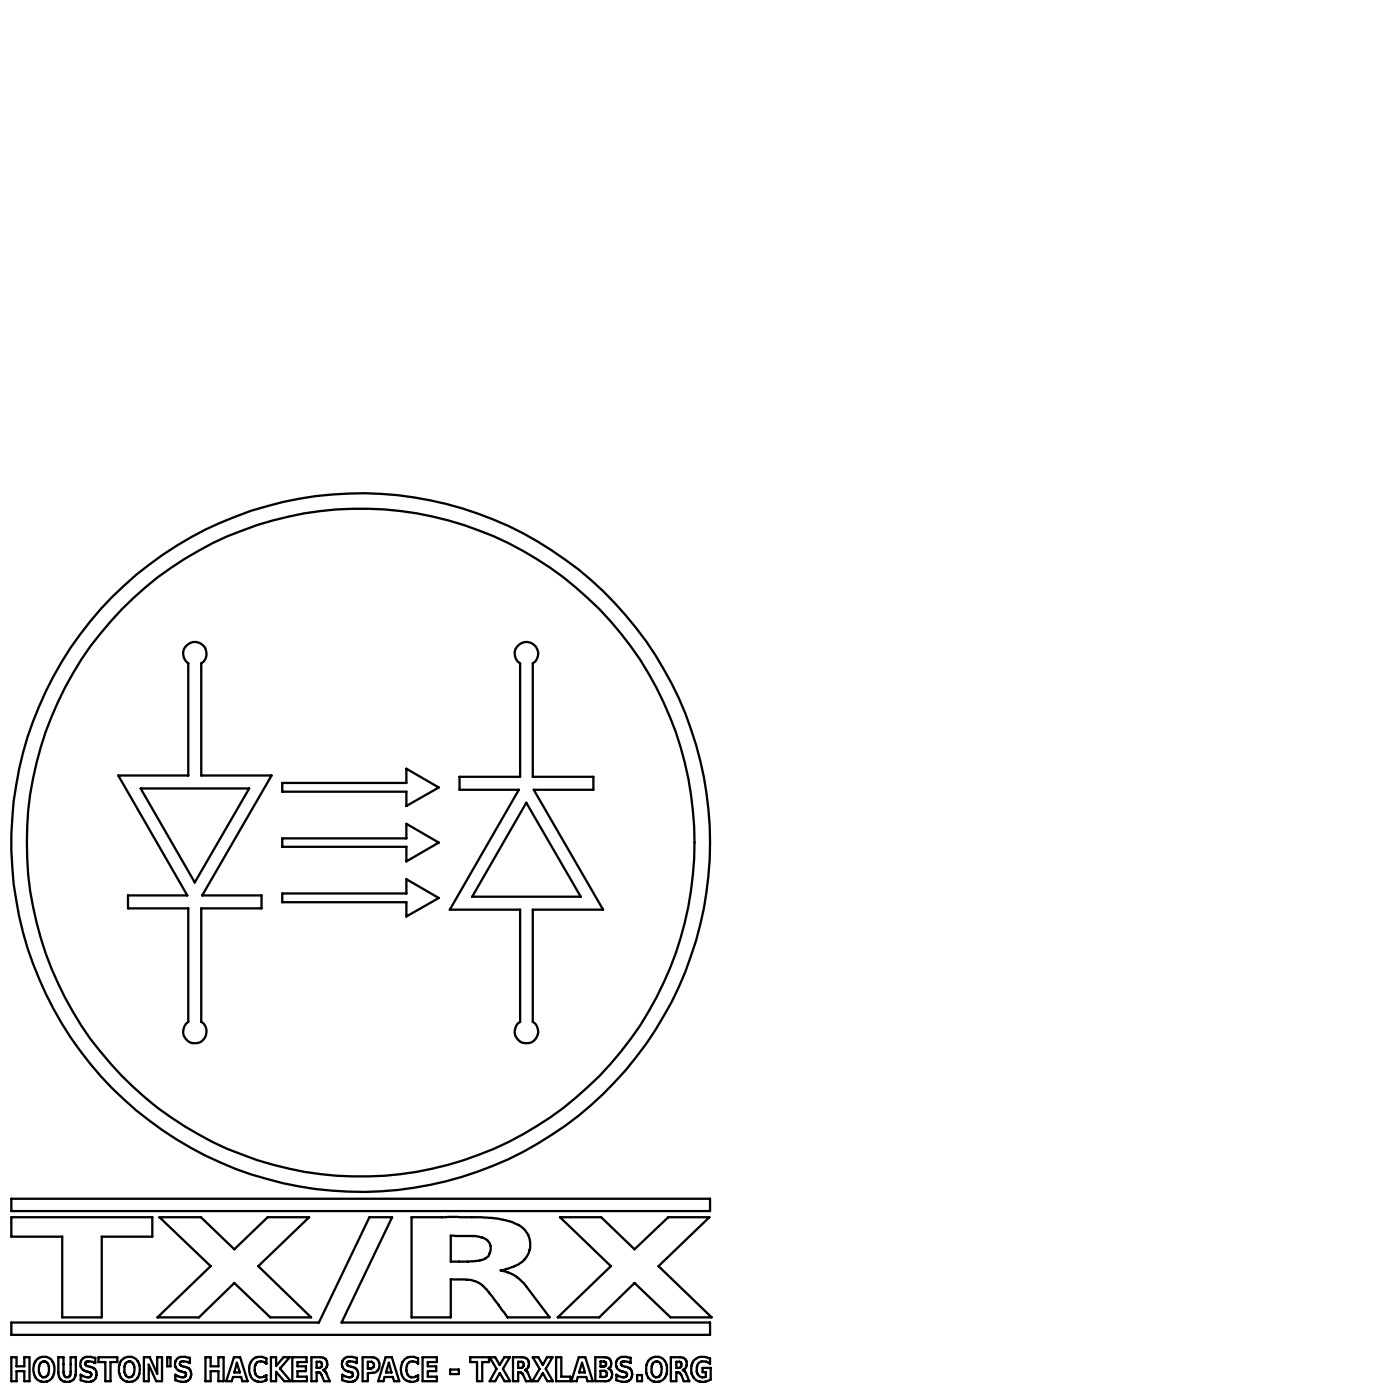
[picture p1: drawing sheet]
<svg xmlns="http://www.w3.org/2000/svg" width="152mm" height="152mm" viewBox="0 0 152 152" stroke-linecap="round" stroke-linejoin="round" font-family="sans-serif">
<g fill="none" stroke="#000" stroke-width=".25">
<path d="M20.2 70.4a1.27 1.27 0 0 1 1.9-.1 1.27 1.27 0 0 1-.2 1.9v12.2h7.7l-7.6 13.1h6.5v1.4h-6.6v12.3a1.28 1.28 0 0 1 .3 1.9 1.28 1.28 0 0 1-2 0 1.28 1.28 0 0 1 .3-1.9v-12.3h-6.6v-1.4h6.5l-7.5-13.1h7.6v-12.2a1.29 1.29 0 0 1-.3-1.8zM56.3 70.4a1.27 1.27 0 0 1 1.9-.1 1.27 1.27 0 0 1-.2 1.9v12.4h6.6v1.4h-6.5l7.6 13h-7.7v12.2a1.27 1.27 0 0 1 .3 1.9 1.27 1.27 0 0 1-2 0 1.27 1.27 0 0 1 .3-1.9v-12.2h-7.6l7.5-13h-6.5v-1.4h6.6v-12.4a1.26 1.26 0 0 1-.3-1.8zM15.3 85.8h11.8l-5.9 10.3zM30.7 85.2h13.5v-1.5l3.6 2-3.6 2v-1.5h-13.5zM30.7 91.3h13.5v-1.6l3.6 2-3.6 2.1v-1.6h-13.5zM30.7 97.3h13.5v-1.6l3.6 2.1-3.6 2v-1.6h-13.5zM57.3 87.4l5.9 10.2h-11.8zM1.2 130.5h76.1v1.3h-76.1zM1.2 132.5h15.4v2.1h-5.5v8.8h-4.3v-8.8h-5.6zM17.4 132.5h4.5l3.6 3.5 3.6-3.5h4.6l-5.6 5.3 5.8 5.6h-4.5l-3.9-3.7-3.8 3.7h-4.6l5.8-5.6zM44.8 132.5h5.7a15.6 15.6 0 0 1 5.3 .6 2.48 2.48 0 0 1 1.9 2.3 2.48 2.48 0 0 1-1.7 2.4l-1.5 .5a4.3 4.3 0 0 1 2.8 1.8l2.5 3.3h-4.6l-1.2-1.7a6.3 6.3 0 0 0-2.1-2.2 7.1 7.1 0 0 0-2.8-.2v4.1h-4.3zM49.1 134.5h.9a5.8 5.8 0 0 1 2.8 .3 1.29 1.29 0 0 1 .6 1.5 1.29 1.29 0 0 1-1.3 .9l-1 .1h-2z"/>
<path d="M61 132.5h4.4l3.7 3.5 3.6-3.5h4.5l-5.5 5.3 5.8 5.6h-4.5l-3.9-3.7-3.9 3.7h-4.5l5.8-5.6zM1.2 144h33.5l5.5-11.5h2.5l-5.5 11.5h40.1v1.3h-76.1zM1.2 147.7h.6v1h.8v-1h.6v2.7h-.6v-1.1h-.8v1.1h-.6zM4 148.1a1.16 1.16 0 0 1 1.3-.3 1.16 1.16 0 0 1 .6 1.3 1.16 1.16 0 0 1-1.1 1.3 1.16 1.16 0 0 1-1.2-1.2l.1-.7zM4.5 148.3a.52 .52 0 0 1 .6 0 .52 .52 0 0 1 .2 .5v.1a.83 .83 0 0 1-.4 1 .59 .59 0 0 1-.7-.7 .98 .98 0 0 1 .3-.9zM4.8 148.2h.1M6.4 147.7h.5v1.7a.41 .41 0 0 0 .4 .5 .41 .41 0 0 0 .4-.5v-1.7h.6l-.1 2a.95 .95 0 0 1-1.1 .7 .95 .95 0 0 1-.7-1zM9 147.9l.3-.2 1.1 .1v.6h-.1a.77 .77 0 0 0-1 0 .52 .52 0 0 0 .6 .4l.3 .2a.87 .87 0 0 1 .1 1.1 .87 .87 0 0 1-1.1 .3l-.4-.2v-.6l.2 .2a.66 .66 0 0 0 .9-.1 .56 .56 0 0 0-.6-.4 .82 .82 0 0 1-.3-1.4zM10.7 147.7h2.1v.6h-.8v2.1h-.5v-2.1h-.8zM13.2 148.1a1.18 1.18 0 0 1 1.4-.3 1.18 1.18 0 0 1 .6 1.3 1.17 1.17 0 0 1-.5 1.2 1.17 1.17 0 0 1-1.3-.1 1.76 1.76 0 0 1-.2-2.1zM13.7 148.4a.57 .57 0 0 1 .6-.1 .57 .57 0 0 1 .3 .6v.2a.75 .75 0 0 1-.5 .8 .74 .74 0 0 1-.6-1zM15.7 147.7h.6l.8 1.8v-1.8h.5v2.7h-.6l-.8-1.8v1.8h-.5z"/>
<path d="M18.2 147.7h.4v1h-.4zM19.3 147.9l.3-.2 1.1 .1v.6l-.2-.1a.64 .64 0 0 0-.9 .1 .73 .73 0 0 0 .7 .4l.4 .3 .1 .6a.9 .9 0 0 1-1.3 .7l-.4-.2v-.6l.2 .2a.66 .66 0 0 0 .9-.1 .58 .58 0 0 0-.6-.4 .81 .81 0 0 1-.3-1.4zM22.4 147.7h.5v1h.9v-1h.5v2.7h-.5v-1.1h-.9v1.1h-.5zM25.5 147.7h.6l.9 2.7h-.6l-.2-.5h-.8l-.2 .5h-.6zM25.8 148.3l.3 1.1h-.6zM27.6 147.9a1.38 1.38 0 0 1 1.4 0v.5a.75 .75 0 0 0-1-.1 .75 .75 0 0 0-.3 .9 .71 .71 0 0 0 .5 .7 .71 .71 0 0 0 .8-.2v.5a1.22 1.22 0 0 1-1.4 0 1.22 1.22 0 0 1-.5-1.3l.1-.5zM29.5 147.7h.6v1l.8-1h.6l-1 1.3 1.1 1.4h-.7l-.8-1.1v1.1h-.6zM31.8 147.7h1.6v.6h-1v.4h.9v.6h-.9v.6h1v.5h-1.6zM33.9 147.7h.1a2.19 2.19 0 0 1 1.4 .2v.1a.78 .78 0 0 1-.2 1.2l.3 .1 .4 1.1h-.6l-.3-.8a.4 .4 0 0 0-.5-.2v1h-.6zM34.5 148.2a.38 .38 0 0 1 .5 .2 .38 .38 0 0 1-.1 .5h-.4zM37.5 147.9l.3-.2 1 .1v.6l-.1-.1a.7 .7 0 0 0-.9 0v.1a.21 .21 0 0 0 .2 .3l.5 .2a.85 .85 0 0 1 .4 1.1 .85 .85 0 0 1-1.2 .4l-.4-.2v-.6l.1 .2a.79 .79 0 0 0 1 0 .34 .34 0 0 0-.4-.5 .82 .82 0 0 1-.7-.5 .82 .82 0 0 1 .2-.9zM39.5 147.7h.5a1.2 1.2 0 0 1 1.2 .4 .91 .91 0 0 1 0 1 .91 .91 0 0 1-.9 .4h-.3v.9h-.5z"/>
<path d="M40 148.2a.44 .44 0 0 1 .6 .1 .44 .44 0 0 1 0 .5l-.2 .2h-.4zM42 147.7h.7l.8 2.7h-.6l-.1-.5h-.9l-.2 .5h-.5zM42.3 148.3l.3 1.1h-.6zM44 148a1.33 1.33 0 0 1 1.5-.1v.5a.72 .72 0 0 0-.9-.2 .72 .72 0 0 0-.4 .9 .73 .73 0 0 0 .4 .8 .73 .73 0 0 0 .9-.2v.5a1.21 1.21 0 0 1-1.4 0 1.21 1.21 0 0 1-.4-1.4v-.4zM46 147.7h1.6v.6h-1v.4h.9v.6h-.9v.6h1v.5h-1.6zM49 149.1h1v.5h-1zM51.2 147.7h2v.6h-.7v2.1h-.6v-2.1h-.7zM53.3 147.7h.6l.5 .9 .5-.9h.6l-.7 1.3 .7 1.4h-.6l-.5-.9-.5 .9h-.6l.7-1.4zM55.8 147.7l1.2 .1a.74 .74 0 0 1 .6 .6 .74 .74 0 0 1-.4 .8l.2 .2 .5 1h-.6l-.4-.8a.4 .4 0 0 0-.5-.2v1h-.6zM56.4 148.2h.1a.37 .37 0 0 1 .5 .4 .37 .37 0 0 1-.5 .3h-.1zM58 147.7h.6l.5 .9 .4-.9h.6l-.7 1.3 .8 1.4h-.6l-.5-.9-.5 .9h-.6l.7-1.4zM60.5 147.7h.6v2.2h1v.5h-1.6z"/>
<path d="M63 147.7h.7l.8 2.7h-.5l-.2-.5h-.9l-.1 .5h-.6zM63.4 148.3l.3 1.1h-.7zM64.8 147.7h.4a1.31 1.31 0 0 1 1.2 .3l.1 .2v.4l-.2 .4a.73 .73 0 0 1 .3 .8 .73 .73 0 0 1-.7 .6h-1.1zM65.4 149.2h.1a.39 .39 0 0 1 .5 .2 .39 .39 0 0 1-.1 .5h-.5zM65.4 148.2a.4 .4 0 0 1 .6 .4 .54 .54 0 0 1-.6 .2zM67.2 147.9l.5-.2 .8 .1h.2l-.1 .6a.75 .75 0 0 0-1 0 .51 .51 0 0 0 .6 .4l.3 .2a.87 .87 0 0 1 .1 1.1 .87 .87 0 0 1-1 .3l-.5-.2v-.6a1.01 1.01 0 0 0 1.1 .2 .32 .32 0 0 0 0-.3 .32 .32 0 0 0-.3-.2h-.2a.82 .82 0 0 1-.6-.5 .82 .82 0 0 1 .1-.9zM69.4 149.7h.5v.7h-.5zM70.6 148.1a1.16 1.16 0 0 1 1.4-.3 1.16 1.16 0 0 1 .6 1.3 1.15 1.15 0 0 1-1.2 1.3 1.15 1.15 0 0 1-1.1-1.4l.1-.4zM71.1 148.3a.54 .54 0 0 1 .7 0 .54 .54 0 0 1 .2 .6v.2a.7 .7 0 0 1-.6 .8 .89 .89 0 0 1-.5-1.1zM73 147.7h.3a1.53 1.53 0 0 1 1.3 .3l.2 .3v.4l-.2 .2-.3 .3h.2l.2 .3 .3 .9h-.6l-.2-.8a.48 .48 0 0 0-.6-.2v1h-.6zM73.6 148.2h.1a.37 .37 0 0 1 .5 .4 .37 .37 0 0 1-.6 .3zM75.5 148.1a1.51 1.51 0 0 1 1.8-.2v.5a.84 .84 0 0 0-1.4 .3l-.1 .2a.76 .76 0 0 0 .2 .8 .76 .76 0 0 0 .8 .2v-.5h-.3v-.5h.9v1.3a1.32 1.32 0 0 1-2.1-.8 2.02 2.02 0 0 1 .2-1.3z"/>
<circle cx="39.3" cy="91.7" r="36.3"/>
<circle cx="39.3" cy="91.7" r="38"/>
</g>
</svg>
